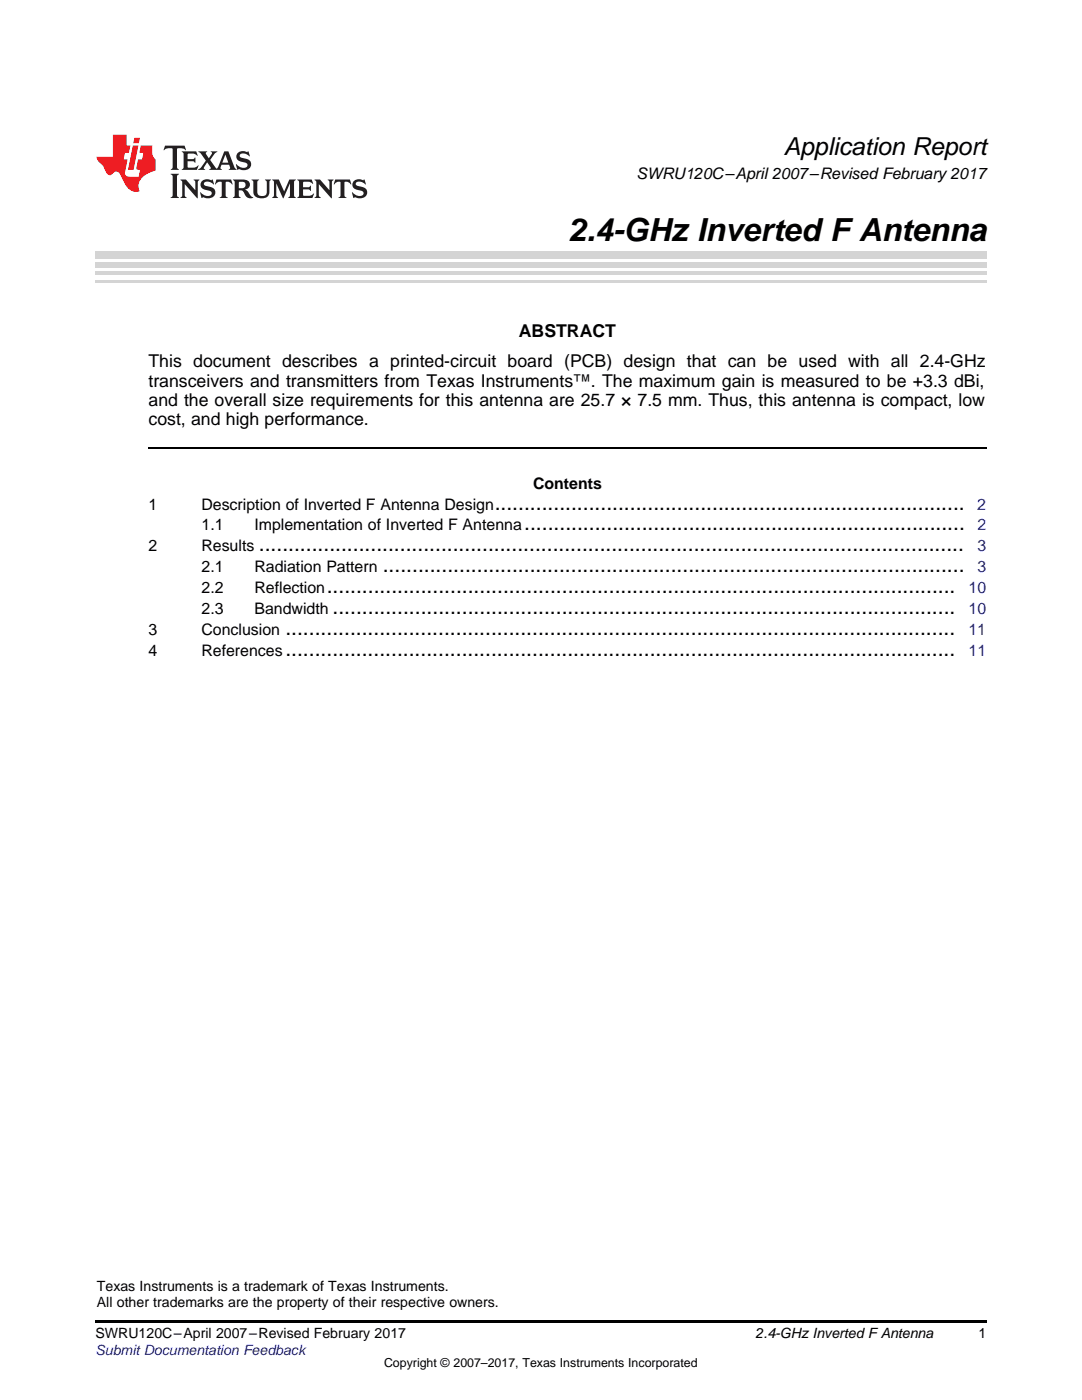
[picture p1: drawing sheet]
<svg xmlns="http://www.w3.org/2000/svg" width="216mm" height="279mm" viewBox="0 0 216 279" stroke-linecap="round" stroke-linejoin="round" font-family="sans-serif">
<defs><g id="words">
<text font-size="6.3" x="113.5" y="48">2.4-GHz Inverted FAntenna</text>
<text font-size="4.9" x="156.4" y="30.9">Application Report</text>
<g font-size="4.2">
<text x="98.7" y="101.7">................................................................................</text>
<text x="104.6" y="105.9">...........................................................................</text>
<text x="51.6" y="110">........................................................................................................................</text>
<text x="65.2" y="118.4">...........................................................................................................</text>
<text x="76.4" y="114.2">...................................................................................................</text>
<text x="66.4" y="122.5">..........................................................................................................</text>
<text x="56.9" y="126.7">..................................................................................................................</text>
<text x="56.9" y="130.8">..................................................................................................................</text>
</g>
<g font-size="3.5">
<text x="103.5" y="67.3">ABSTRACT</text>
<text x="29.6" y="73.3">This document describes a printed-circuit board (PCB) design that can be used with all 2.4-GHz</text>
<text x="29.6" y="77.2">transceivers and transmitters from Texas Instruments™. The maximum gain is measured to be +3.3 dBi,</text>
<text x="29.6" y="81">and the overall size requirements for this antenna are 25.7 × 7.5 mm. Thus, this antenna is compact, low</text>
<text x="29.6" y="84.9">cost, and high performance.</text>
</g>
<g font-size="3.2">
<text x="127" y="35.7">SWRU120C–April 2007–Revised February 2017</text>
<text x="29.6" y="101.7">1</text>
<text x="40.2" y="101.7">Description of Inverted F Antenna Design</text>
<text x="106.4" y="97.6">Contents</text>
<text x="40.2" y="105.9">1.1</text>
<text x="50.8" y="105.9">Implementation of Inverted F Antenna</text>
<text x="29.6" y="110">2</text>
<text x="40.2" y="110">Results</text>
<text x="40.2" y="114.2">2.1</text>
<text x="40.2" y="118.4">2.2</text>
<text x="50.8" y="114.2">Radiation Pattern</text>
<text x="50.8" y="118.4">Reflection</text>
<text x="40.2" y="122.5">2.3</text>
<text x="50.8" y="122.5">Bandwidth</text>
<text x="29.6" y="126.7">3</text>
<text x="29.6" y="130.8">4</text>
<text x="40.2" y="126.7">Conclusion</text>
<text x="40.2" y="130.8">References</text>
</g>
<g font-size="3.2" fill="#00f">
<text x="195" y="101.7">2</text>
<text x="195" y="105.9">2</text>
<text x="195" y="110">3</text>
<text x="193.3" y="118.4">10</text>
<text x="195" y="114.2">3</text>
<text x="193.3" y="122.5">10</text>
<text x="193.2" y="126.7">11</text>
<text x="193.3" y="130.8">11</text>
</g>
<g font-size="2.8">
<text x="19.3" y="257.7">Texas Instruments is a trademark of Texas Instruments.</text>
<text x="19.3" y="260.9">All other trademarks are the property of their respective owners.</text>
<text x="19" y="267.1">SWRU120C–April 2007–Revised February 2017</text>
<text x="150.8" y="267.1">2.4-GHz Inverted F Antenna</text>
<text x="195.3" y="267">1</text>
</g>
<text font-size="2.8" fill="#00f" x="19" y="270.4">Submit Documentation Feedback</text>
<text font-size="2.5" x="76.6" y="272.7">Copyright © 2007–2017, Texas Instruments Incorporated</text>
</g></defs>
<path d="M19 263.5h177.8v.6h-177.8z" fill="#000"/>
<path d="M29.6 89.4h167.2" fill="none" stroke="#000" stroke-width=".35"/>
<path d="M19 56.1h177.8" fill="none" stroke="#d4d4d4" stroke-width=".42"/>
<g fill="#d4d4d4">
<path d="M19 54.2h177.8v.7h-177.8z"/>
<path d="M19 52.4h177.8v1h-177.8z"/>
<path d="M19 50.3h177.8v1.4h-177.8z"/>
</g>
<path d="M32.9 29.1l-.3 .9h.1a1.64 1.64 0 0 1 1.7-.3l.1 3.6-.4 .6h1.6l-.4-.6v-3.5v-.1l.4-.1a1.36 1.36 0 0 1 1.3 .4h.1l-.3-.9zM36.3 30.2l.3 .3v.3v2.5v.3l-.3 .3h3l.3-.9h-.1a1.87 1.87 0 0 1-2 .4l-.1-1.2h1.2l.4 .3v-1.1l-.4 .3-1.2 .1 .1-1.1 .2-.1a1.66 1.66 0 0 1 1.7 .5l.1-.1-.3-.8zM39.6 30.2l1.5 1.9-.9 1.2-.7 .6h1.4l-.3-.3 .7-1.2 .8 1.2-.3 .3h2.5l-.3-.3 .2-.7h1.5l.2 .6-.3 .4h1.6l-.4-.5-1.2-3.2h-.8l-1.2 2.9-.4 .6-1.3-1.8 .9-1.1 .6-.6h-1.4l.3 .3-.6 1.1-.6-1 .2-.4zM45 30.8l.6 1.7h-1.2zM47.4 30.6a1.04 1.04 0 0 0-.2 1.1 1.04 1.04 0 0 0 1 .6l1 .2a.5 .5 0 0 1 .2 .6 .5 .5 0 0 1-.5 .4 1.76 1.76 0 0 1-1.7-.8l-.1 .1 .3 1.1 .2-.1a2.54 2.54 0 0 0 2.2-.3 1.12 1.12 0 0 0 .2-1.2 1.12 1.12 0 0 0-1-.6l-1-.3a.4 .4 0 0 1-.2-.4 .4 .4 0 0 1 .4-.3 1.6 1.6 0 0 1 1.6 .5h.1l-.3-1-.3 .2-.2-.1a1.62 1.62 0 0 0-1.7 .3zM34.1 34.7l.3 .3 .1 .3v3.6l-.1 .3-.3 .3h1.6l-.3-.3-.1-.3v-3.6l.1-.3 .3-.3zM36 35.8l.4 .6v2.5l-.1 .3-.3 .3h1.2l-.3-.6v-2.1l2.6 2.8v-3.2l.3-.6h-1.2l.3 .4 .1 1.7-1.9-2.1zM40.3 36.2a1.04 1.04 0 0 0-.2 1.1 1.04 1.04 0 0 0 .9 .6l1 .3a.5 .5 0 0 1 .2 .5 .5 .5 0 0 1-.4 .4 1.76 1.76 0 0 1-1.8-.7h-.1l.3 1.1 .2-.1a2.55 2.55 0 0 0 2.3-.3 1.12 1.12 0 0 0 .2-1.2 1.12 1.12 0 0 0-1-.6l-1-.3a.41 .41 0 0 1-.2-.4 .41 .41 0 0 1 .4-.3 1.6 1.6 0 0 1 1.5 .5h.1l-.3-1-.2 .2-.2-.1a1.64 1.64 0 0 0-1.7 .3zM43.2 35.8l-.3 1h.1a.95 .95 0 0 1 1.2-.5v2.6v.3l-.4 .3h1.6l-.3-.3-.1-.3v-2.4l.3-.2a1.02 1.02 0 0 1 1 .5h.1l-.3-1zM46.5 35.8l.3 .4v.2v2.5v.3l-.3 .3h1.5l-.3-.3-.1-1.2a.9 .9 0 0 1 1.2 .8 1.07 1.07 0 0 0 1.7 .6 1.97 1.97 0 0 1-1.1-1.3l-.5-.3a.98 .98 0 0 0 1-1 .98 .98 0 0 0-1-.9zM47.7 36.3h.2a.81 .81 0 0 1 1.1 .6 .64 .64 0 0 1-.7 .7h-.7zM50.2 35.8l.3 .4 .1 .2v1.9a1.59 1.59 0 0 0 2.1 1.2 1.15 1.15 0 0 0 1.1-1.2v-2.1l.3-.4h-1.2l.3 .6v1.9a.97 .97 0 0 1-.7 .9 .97 .97 0 0 1-1.1-.6l-.1-2.2 .1-.2 .3-.4zM54.3 35.8l.3 .4 .1 .2v2.5l-.4 .6h1.2l-.4-.6v-2.3l1.4 3 1.4-3v2.3l-.4 .6h1.5l-.3-.3v-.3v-2.5v-.2l.3-.4h-1.3l-1 2.4-1.1-2.4zM59.3 35.8l.3 .4 .1 .2v2.5l-.1 .3-.3 .3h3l.4-.8-.1-.1a1.88 1.88 0 0 1-2.1 .4v-1.2h1.2l.3 .3v-1l-.3 .2-1.2 .1v-1l.3-.1a1.66 1.66 0 0 1 1.6 .4h.1l-.3-.9zM62.8 35.8l.3 .6v2.5v.3l-.3 .3h1.2l-.4-.6v-2.1l2.6 2.8v-3.2l.3-.6h-1.1l.3 .4v1.7l-1.8-2.1zM66.9 35.8l-.3 1h.1a.95 .95 0 0 1 1.2-.5v2.6v.3l-.4 .3h1.6l-.3-.3-.1-.3v-2.4l.3-.2a1.02 1.02 0 0 1 1 .5h.1l-.3-1zM70.6 36.2a1.04 1.04 0 0 0-.2 1.1 1.04 1.04 0 0 0 .9 .6l1 .3a.5 .5 0 0 1 .2 .5 .5 .5 0 0 1-.4 .4 1.75 1.75 0 0 1-1.8-.7h-.1l.3 1.1 .2-.1a2.56 2.56 0 0 0 2.3-.3 1.12 1.12 0 0 0 .2-1.2 1.12 1.12 0 0 0-1-.6l-1-.3a.4 .4 0 0 1-.2-.4 .4 .4 0 0 1 .4-.3 1.6 1.6 0 0 1 1.5 .5h.1l-.3-1-.2 .2-.2-.1a1.64 1.64 0 0 0-1.7 .3z" fill="#231f20"/>
<path d="M22.5 26.9v4.4h-3.2a2.57 2.57 0 0 0 1.2 1.7l.4 .8a1.22 1.22 0 0 0 1.3 1.1l.2-.2a.9 .9 0 0 1 1-.5 .9 .9 0 0 1 .7 .9l.5 1.1a2.58 2.58 0 0 0 3.3 1.9 2.35 2.35 0 0 1 .9-3.1l1.1-.6 1.1-.3v-2.3a1.45 1.45 0 0 1-.6-1.3v-1.5h-2.3l-.3 1.5h.8l-.2 1.3h-.9l-.3 1.6 .1 .4 .7 .1-.3 1.4h-1.1a1.52 1.52 0 0 1-1.7-.6l.6-2.9h-.8l.2-1.3h.8l.3-1.5h-.7v-2.1zM26.5 29l-1 4.9h1.2l.9-4.9zM26.8 27.5l-.2 1.1h1.1l.2-1.1z" fill="#ee1d23"/>
<use href="#words"/>
</svg>
